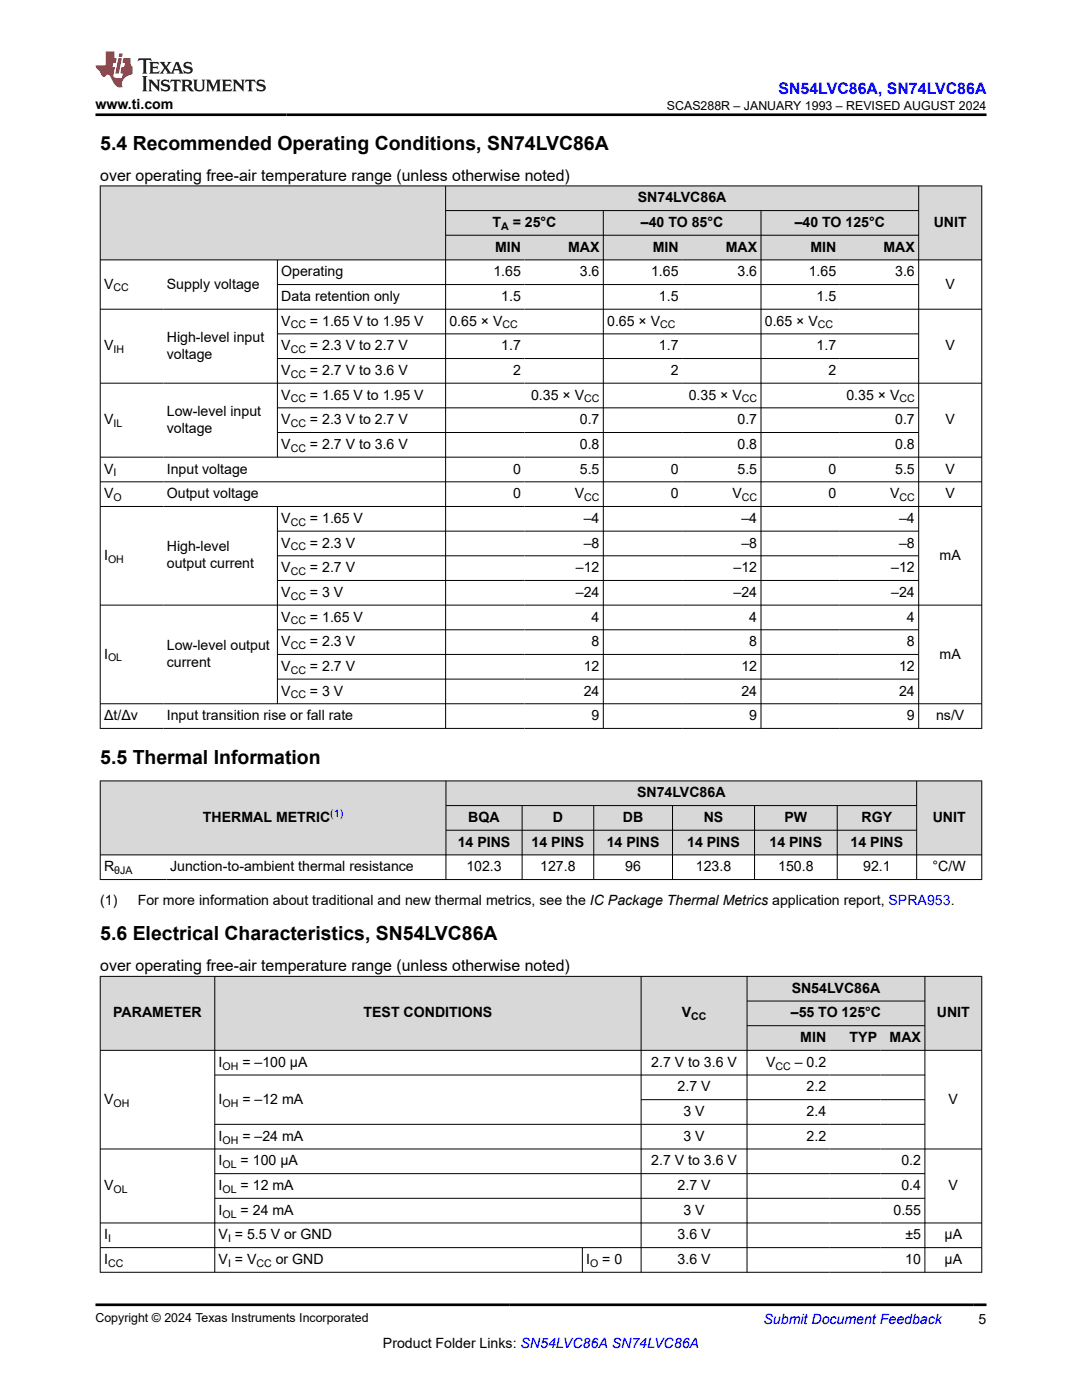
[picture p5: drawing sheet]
<svg xmlns="http://www.w3.org/2000/svg" width="216mm" height="279mm" viewBox="0 0 216 279" stroke-linecap="round" stroke-linejoin="round" font-family="sans-serif">
<defs><g id="words">
<g font-size="3.9">
<text x="20" y="29.9">5.4 Recommended Operating Conditions, SN74LVC86A</text>
<text x="20" y="152.5">5.5 Thermal Information</text>
<text x="20" y="187.7">5.6 Electrical Characteristics, SN54LVC86A</text>
</g>
<text font-size="3.2" fill="#00f" x="155.3" y="18.7">SN54LVC86A, SN74LVC86A</text>
<g font-size="3.2">
<text x="20" y="36.1">over operating free-air temperature range (unless otherwise noted)</text>
<text x="20" y="193.8">over operating free-air temperature range (unless otherwise noted)</text>
</g>
<g font-size="2.8">
<text x="19" y="21.8">www.ti.com</text>
<text x="127.3" y="40.4">SN74LVC86A</text>
<text x="98.3" y="45.3">T</text>
<text x="102.3" y="45.3">= 25°C</text>
<text x="127.9" y="45.3">–40 TO 85°C</text>
<text x="158.6" y="45.3">–40 TO 125°C</text>
<text x="186.3" y="45.3">UNIT</text>
<text x="98.8" y="50.2">MIN</text>
<text x="113.3" y="50.2">MAX</text>
<text x="130.2" y="50.2">MIN</text>
<text x="144.8" y="50.2">MAX</text>
<text x="161.7" y="50.2">MIN</text>
<text x="176.3" y="50.2">MAX</text>
<text x="20.8" y="57.6">V</text>
<text x="33.3" y="57.6">Supply voltage</text>
<text x="56.1" y="55.1">Operating</text>
<text x="98.5" y="55.1">1.65</text>
<text x="115.7" y="55.1">3.6</text>
<text x="129.9" y="55.1">1.65</text>
<text x="147.2" y="55.1">3.6</text>
<text x="161.4" y="55.1">1.65</text>
<text x="178.6" y="55.1">3.6</text>
<text x="188.7" y="57.6">V</text>
<text x="56.1" y="60.1">Data retention only</text>
<text x="56.1" y="65">V</text>
<text x="61.8" y="65">= 1.65 V to 1.95 V</text>
<text x="89.7" y="65">0.65 × V</text>
<text x="100" y="60.1">1.5</text>
<text x="121.2" y="65">0.65 × V</text>
<text x="131.5" y="60.1">1.5</text>
<text x="152.6" y="65">0.65 × V</text>
<text x="163" y="60.1">1.5</text>
<text x="20.8" y="69.9">V</text>
<text x="33.3" y="68.2">High-level input</text>
<text x="33.3" y="71.6">voltage</text>
<text x="56.1" y="69.9">V</text>
<text x="61.8" y="69.9">= 2.3 V to 2.7 V</text>
<text x="100" y="69.9">1.7</text>
<text x="131.5" y="69.9">1.7</text>
<text x="163" y="69.9">1.7</text>
<text x="188.7" y="69.9">V</text>
<text x="56.1" y="74.8">V</text>
<text x="61.8" y="74.8">= 2.7 V to 3.6 V</text>
<text x="102.4" y="74.8">2</text>
<text x="133.8" y="74.8">2</text>
<text x="165.3" y="74.8">2</text>
<text x="33.3" y="83">Low-level input</text>
<text x="56.1" y="79.7">V</text>
<text x="61.8" y="79.7">= 1.65 V to 1.95 V</text>
<text x="106" y="79.7">0.35 × V</text>
<text x="137.4" y="79.7">0.35 × V</text>
<text x="168.9" y="79.7">0.35 × V</text>
<text x="20.8" y="84.7">V</text>
<text x="33.3" y="86.4">voltage</text>
<text x="56.1" y="84.7">V</text>
<text x="56.1" y="89.6">V</text>
<text x="61.8" y="84.7">= 2.3 V to 2.7 V</text>
<text x="61.8" y="89.6">= 2.7 V to 3.6 V</text>
<text x="115.7" y="84.7">0.7</text>
<text x="115.7" y="89.6">0.8</text>
<text x="147.2" y="84.7">0.7</text>
<text x="147.2" y="89.6">0.8</text>
<text x="178.6" y="84.7">0.7</text>
<text x="178.6" y="89.6">0.8</text>
<text x="188.7" y="84.7">V</text>
<text x="20.8" y="94.5">V</text>
<text x="33.3" y="94.5">Input voltage</text>
<text x="102.4" y="94.5">0</text>
<text x="115.7" y="94.5">5.5</text>
<text x="133.8" y="94.5">0</text>
<text x="147.2" y="94.5">5.5</text>
<text x="165.3" y="94.5">0</text>
<text x="178.6" y="94.5">5.5</text>
<text x="188.7" y="94.5">V</text>
<text x="20.8" y="99.4">V</text>
<text x="33.3" y="99.4">Output voltage</text>
<text x="102.4" y="99.4">0</text>
<text x="114.7" y="99.4">V</text>
<text x="133.8" y="99.4">0</text>
<text x="146.1" y="99.4">V</text>
<text x="165.3" y="99.4">0</text>
<text x="177.6" y="99.4">V</text>
<text x="188.7" y="99.4">V</text>
<text x="56.1" y="104.4">V</text>
<text x="61.8" y="104.4">= 1.65 V</text>
<text x="116.5" y="104.4">–4</text>
<text x="147.9" y="104.4">–4</text>
<text x="179.4" y="104.4">–4</text>
<text x="20.8" y="111.7">I</text>
<text x="33.3" y="110">High-level</text>
<text x="33.3" y="113.4">output current</text>
<text x="56.1" y="109.3">V</text>
<text x="61.8" y="109.3">= 2.3 V</text>
<text x="116.5" y="109.3">–8</text>
<text x="147.9" y="109.3">–8</text>
<text x="179.4" y="109.3">–8</text>
<text x="187.5" y="111.7">mA</text>
<text x="56.1" y="114.2">V</text>
<text x="56.1" y="119.1">V</text>
<text x="61.8" y="114.2">= 2.7 V</text>
<text x="61.8" y="119.1">= 3 V</text>
<text x="114.9" y="114.2">–12</text>
<text x="114.9" y="119.1">–24</text>
<text x="146.4" y="114.2">–12</text>
<text x="146.4" y="119.1">–24</text>
<text x="177.8" y="114.2">–12</text>
<text x="177.8" y="119.1">–24</text>
<text x="56.1" y="124">V</text>
<text x="61.8" y="124">= 1.65 V</text>
<text x="118" y="124">4</text>
<text x="149.5" y="124">4</text>
<text x="181" y="124">4</text>
<text x="20.8" y="131.4">I</text>
<text x="33.3" y="129.7">Low-level output</text>
<text x="56.1" y="129">V</text>
<text x="61.8" y="129">= 2.3 V</text>
<text x="118" y="129">8</text>
<text x="149.5" y="129">8</text>
<text x="181" y="129">8</text>
<text x="187.5" y="131.4">mA</text>
<text x="33.3" y="133.1">current</text>
<text x="56.1" y="133.9">V</text>
<text x="61.8" y="133.9">= 2.7 V</text>
<text x="116.5" y="133.9">12</text>
<text x="147.9" y="133.9">12</text>
<text x="179.4" y="133.9">12</text>
<text x="20.8" y="143.7">Δt/Δv</text>
<text x="33.3" y="143.7">Input transition rise or fall rate</text>
<text x="56.1" y="138.8">V</text>
<text x="61.8" y="138.8">= 3 V</text>
<text x="116.5" y="138.8">24</text>
<text x="118" y="143.7">9</text>
<text x="147.9" y="138.8">24</text>
<text x="149.5" y="143.7">9</text>
<text x="179.4" y="138.8">24</text>
<text x="181" y="143.7">9</text>
<text x="186.8" y="143.7">ns/V</text>
<text x="127.1" y="159.1">SN74LVC86A</text>
<text x="40.5" y="164">THERMAL METRIC</text>
<text x="93.4" y="164">BQA</text>
<text x="110.3" y="164">D</text>
<text x="124.3" y="164">DB</text>
<text x="140.4" y="164">NS</text>
<text x="156.5" y="164">PW</text>
<text x="171.9" y="164">RGY</text>
<text x="186.1" y="164">UNIT</text>
<text x="20.8" y="173.9">R</text>
<text x="34" y="173.9">Junction-to-ambient thermal resistance</text>
<text x="91.3" y="169">14 PINS</text>
<text x="93.1" y="173.9">102.3</text>
<text x="106.1" y="169">14 PINS</text>
<text x="107.8" y="173.9">127.8</text>
<text x="121.1" y="169">14 PINS</text>
<text x="124.8" y="173.9">96</text>
<text x="137.1" y="169">14 PINS</text>
<text x="138.8" y="173.9">123.8</text>
<text x="153.6" y="169">14 PINS</text>
<text x="155.3" y="173.9">150.8</text>
<text x="169.7" y="169">14 PINS</text>
<text x="172.2" y="173.9">92.1</text>
<text x="186.1" y="173.9">°C/W</text>
<text x="20" y="180.7">(1)</text>
<text x="27.5" y="180.7">For more information about traditional and new thermal metrics, see the IC Package Thermal Metrics application report, SPRA953.</text>
<text x="22.6" y="203.1">PARAMETER</text>
<text x="72.5" y="203.1">TEST CONDITIONS</text>
<text x="136" y="203.1">V</text>
<text x="157.8" y="203.1">–55 TO 125°C</text>
<text x="158" y="198.1">SN54LVC86A</text>
<text x="186.9" y="203.1">UNIT</text>
<text x="159.7" y="208">MIN</text>
<text x="169.5" y="208">TYP</text>
<text x="177.5" y="208">MAX</text>
<text x="43.6" y="212.9">I</text>
<text x="48.4" y="212.9">= –100 μA</text>
<text x="129.9" y="212.9">2.7 V to 3.6 V</text>
<text x="152.9" y="212.9">V</text>
<text x="158.6" y="212.9">– 0.2</text>
<text x="20.8" y="220.3">V</text>
<text x="43.6" y="220.3">I</text>
<text x="48.4" y="220.3">= –12 mA</text>
<text x="135.2" y="217.8">2.7 V</text>
<text x="160.9" y="217.8">2.2</text>
<text x="189.3" y="220.3">V</text>
<text x="43.6" y="227.7">I</text>
<text x="48.4" y="227.7">= –24 mA</text>
<text x="136.4" y="222.7">3 V</text>
<text x="136.4" y="227.7">3 V</text>
<text x="160.9" y="222.7">2.4</text>
<text x="160.9" y="227.7">2.2</text>
<text x="43.6" y="232.6">I</text>
<text x="48" y="232.6">= 100 μA</text>
<text x="129.9" y="232.6">2.7 V to 3.6 V</text>
<text x="179.9" y="232.6">0.2</text>
<text x="20.8" y="237.5">V</text>
<text x="43.6" y="237.5">I</text>
<text x="48" y="237.5">= 12 mA</text>
<text x="135.2" y="237.5">2.7 V</text>
<text x="179.9" y="237.5">0.4</text>
<text x="189.3" y="237.5">V</text>
<text x="43.6" y="242.4">I</text>
<text x="48" y="242.4">= 24 mA</text>
<text x="136.4" y="242.4">3 V</text>
<text x="178.3" y="242.4">0.55</text>
<text x="20.8" y="247.3">I</text>
<text x="43.6" y="247.3">V = 5.5 V or GND</text>
<text x="135.2" y="247.3">3.6 V</text>
<text x="180.7" y="247.3">±5</text>
<text x="188.5" y="247.3">μA</text>
<text x="20.8" y="252.3">I</text>
<text x="43.6" y="252.3">V = V</text>
<text x="55" y="252.3">or GND</text>
<text x="117" y="252.3">I</text>
<text x="120.2" y="252.3">= 0</text>
<text x="135.2" y="252.3">3.6 V</text>
<text x="180.6" y="252.3">10</text>
<text x="188.5" y="252.3">μA</text>
<text x="76.4" y="269">Product Folder Links: SN54LVC86A SN74LVC86A</text>
<text x="195.3" y="264.2">5</text>
</g>
<text font-size="2.8" fill="#00f" x="152.4" y="264.2">Submit Document Feedback</text>
<g font-size="2.5">
<text x="133.1" y="21.9">SCAS288R – JANUARY 1993 – REVISED AUGUST 2024</text>
<text x="19" y="263.9">Copyright © 2024 Texas Instruments Incorporated</text>
</g>
<g font-size="2.1">
<text x="100" y="45.9">A</text>
<text x="22.6" y="58.2">CC</text>
<text x="58" y="65.5">CC</text>
<text x="100.3" y="65.5">CC</text>
<text x="131.7" y="65.5">CC</text>
<text x="163.2" y="65.5">CC</text>
<text x="22.6" y="70.5">IH</text>
<text x="58" y="70.5">CC</text>
<text x="58" y="75.4">CC</text>
<text x="58" y="80.3">CC</text>
<text x="116.6" y="80.3">CC</text>
<text x="148" y="80.3">CC</text>
<text x="179.5" y="80.3">CC</text>
<text x="22.6" y="85.2">IL</text>
<text x="58" y="85.2">CC</text>
<text x="22.6" y="95.1">I</text>
<text x="58" y="90.2">CC</text>
<text x="22.6" y="100">O</text>
<text x="116.6" y="100">CC</text>
<text x="148" y="100">CC</text>
<text x="179.5" y="100">CC</text>
<text x="58" y="104.9">CC</text>
<text x="21.6" y="112.3">OH</text>
<text x="58" y="109.8">CC</text>
<text x="58" y="114.8">CC</text>
<text x="58" y="119.7">CC</text>
<text x="58" y="124.6">CC</text>
<text x="21.6" y="132">OL</text>
<text x="58" y="129.5">CC</text>
<text x="58" y="134.4">CC</text>
<text x="58" y="139.4">CC</text>
<text x="22.8" y="174.5">θJA</text>
<text x="137.9" y="203.6">CC</text>
<text x="44.4" y="213.5">OH</text>
<text x="154.7" y="213.5">CC</text>
<text x="22.6" y="220.8">OH</text>
<text x="44.4" y="220.8">OH</text>
<text x="44.4" y="228.2">OH</text>
<text x="44.4" y="233.1">OL</text>
<text x="22.6" y="238.1">OL</text>
<text x="44.4" y="238.1">OL</text>
<text x="44.4" y="243">OL</text>
<text x="21.6" y="247.9">I</text>
<text x="45.5" y="247.9">I</text>
<text x="21.6" y="252.8">CC</text>
<text x="45.5" y="252.8">I</text>
<text x="51.2" y="252.8">CC</text>
<text x="117.8" y="252.8">O</text>
</g>
<text font-size="2.1" fill="#00f" x="65.9" y="163.1">(1)</text>
</g></defs>
<g fill="#d8d8d8">
<path d="M20 37.1h175.9v4.9h-175.9z" fill-rule="evenodd"/>
<path d="M20.1 37.2h68.8v14.6h-68.8z" fill-rule="evenodd"/>
<path d="M89 37.2h94.3v4.8h-94.3z" fill-rule="evenodd"/>
<path d="M183.4 37.2h12.4v14.6h-12.4z" fill-rule="evenodd"/>
<path d="M89 42.1h31.3v4.8h-31.3z" fill-rule="evenodd"/>
<path d="M120.4 42.1h31.4v4.8h-31.4z" fill-rule="evenodd"/>
<path d="M151.9 42.1h31.4v4.8h-31.4z" fill-rule="evenodd"/>
<path d="M89 47h15.7v4.8h-15.7z" fill-rule="evenodd"/>
<path d="M104.7 47h15.6v4.8h-15.6z" fill-rule="evenodd"/>
<path d="M120.4 47h15.7v4.8h-15.7z" fill-rule="evenodd"/>
<path d="M136.1 47h15.7v4.8h-15.7z" fill-rule="evenodd"/>
<path d="M151.9 47h15.7v4.8h-15.7z" fill-rule="evenodd"/>
<path d="M167.6 47h15.7v4.8h-15.7z" fill-rule="evenodd"/>
</g>
<g fill="none" stroke="#000" stroke-width=".2">
<path d="M19.9 37.1h176.1M20 37v108.4M88.9 37v108.4M183.3 37v108.4M195.9 37v108.4M19.9 51.9h176.1M55.4 51.9v39.4M55.4 56.8h128M88.9 42h94.5M88.9 46.9h94.5M120.4 42v103.4M151.8 42v103.4"/>
<path d="M19.9 61.7h176.1M19.9 76.5h176.1M55.4 66.6h128M55.4 71.6h128M19.9 91.2h176.1M19.9 96.2h176.1M55.4 81.4h128M55.4 86.3h128M19.9 101.1h176.1M55.4 101.1v39.4M55.4 106h128M55.4 110.9h128"/>
<path d="M55.4 115.8h128M19.9 120.8h176.1M55.4 125.7h128M55.4 130.6h128M55.4 135.5h128M19.9 140.4h176.1M19.9 145.4h176.1"/>
</g>
<g fill="#d8d8d8">
<path d="M20 155.8h175.9v5h-175.9z" fill-rule="evenodd"/>
<path d="M20.1 155.9h68.8v14.7h-68.8z" fill-rule="evenodd"/>
<path d="M89 155.9h93.8v4.8h-93.8z" fill-rule="evenodd"/>
<path d="M183 155.9h12.8v14.7h-12.8z" fill-rule="evenodd"/>
<path d="M89 160.8h15.1v4.8h-15.1z" fill-rule="evenodd"/>
<path d="M104.2 160.8h14.2v4.8h-14.2z" fill-rule="evenodd"/>
<path d="M118.5 160.8h15.6v4.8h-15.6z" fill-rule="evenodd"/>
<path d="M134.3 160.8h16.2v4.8h-16.2z" fill-rule="evenodd"/>
<path d="M150.6 160.8h16.4v4.8h-16.4z" fill-rule="evenodd"/>
<path d="M167.1 160.8h15.7v4.8h-15.7z" fill-rule="evenodd"/>
<path d="M89 165.8h15.1v4.8h-15.1z" fill-rule="evenodd"/>
<path d="M104.2 165.8h14.2v4.8h-14.2z" fill-rule="evenodd"/>
<path d="M118.5 165.8h15.6v4.8h-15.6z" fill-rule="evenodd"/>
<path d="M134.3 165.8h16.2v4.8h-16.2z" fill-rule="evenodd"/>
<path d="M150.6 165.8h16.4v4.8h-16.4z" fill-rule="evenodd"/>
<path d="M167.1 165.8h15.7v4.8h-15.7z" fill-rule="evenodd"/>
</g>
<g fill="none" stroke="#000" stroke-width=".2">
<path d="M19.9 155.8h176.1M20 155.8v19.8M89 155.8v19.8M182.9 155.8v19.8M195.9 155.8v19.8M19.9 170.6h176.1M19.9 175.5h176.1M89 160.8h94M89 165.7h94M104.2 160.8v14.8M118.5 160.8v14.8M134.2 160.8v14.8"/>
<path d="M150.6 160.8v14.8M167.1 160.8v14.8"/>
</g>
<g fill="#d8d8d8">
<path d="M20 194.9h175.9v4.9h-175.9z" fill-rule="evenodd"/>
<path d="M20.1 194.9h22.7v14.7h-22.7z" fill-rule="evenodd"/>
<path d="M42.9 194.9h85v14.7h-85z" fill-rule="evenodd"/>
<path d="M128 194.9h21v14.7h-21z" fill-rule="evenodd"/>
<path d="M149.1 194.9h35.4v4.8h-35.4z" fill-rule="evenodd"/>
<path d="M184.6 194.9h11.2v14.7h-11.2z" fill-rule="evenodd"/>
<path d="M149.1 199.8h35.4v4.8h-35.4z" fill-rule="evenodd"/>
<path d="M149.1 204.8h16.5v4.8h-16.5z" fill-rule="evenodd"/>
<path d="M165.6 204.8h10.1v4.8h-10.1z" fill-rule="evenodd"/>
<path d="M175.7 204.8h8.8v4.8h-8.8z" fill-rule="evenodd"/>
</g>
<g fill="none" stroke="#000" stroke-width=".2">
<path d="M19.9 194.9h176.1M20 194.8v59.2M42.9 194.8v59.2M127.9 194.8v59.2M149.1 194.8v59.2M149.1 199.8h35.5M184.6 194.8v59.2M195.9 194.8v59.2M19.9 209.6h176.1M42.9 214.5h141.7M127.9 219.5h56.7M149.1 204.7h35.5"/>
<path d="M19.9 229.3h176.1M42.9 224.4h141.7M42.9 234.2h141.7M42.9 239.1h141.7M19.9 244.1h176.1M19.9 249h176.1M19.9 253.9h176.1M116.2 249v5"/>
</g>
<path d="M27.7 11.6l-.2 .6 .5-.2h.6v.1v2.2l-.2 .4h1l-.2-.4v-2.2v-.1h.5l.5 .2-.1-.6zM29.8 12.4l.2 .3v1.6l-.2 .4h1.9l.1-.6a1.08 1.08 0 0 1-1.3 .2v-.7h.6l.4 .2v-.7l-.4 .2h-.6v-.5l.2-.2a1 1 0 0 1 1 .3l-.1-.5zM31.8 12.4l1 1.1-1 1.2h.9l-.2-.2 .4-.8 .5 .8-.2 .2h1.6l-.2-.2 .1-.5h1l.1 .5-.1 .2h.9l-.2-.4-.8-1.9h-.5l-1 2.1-.8-1.1 .9-1h-.8l.2 .2-.5 .6-.3-.6 .1-.2zM35.2 12.8l.4 1h-.8zM36.8 12.5a.65 .65 0 0 0-.2 .7 .65 .65 0 0 0 .6 .5l.7 .1 .1 .3a.79 .79 0 0 1-.7 .4 .79 .79 0 0 1-.7-.5l.1 .7 .2-.1a.93 .93 0 0 0 1.1 0 .93 .93 0 0 0 .4-.9 1.46 1.46 0 0 0-1.2-.6l-.1-.3a1.09 1.09 0 0 1 1.2 .2l-.2-.6-.1 .1-.6-.2zM28.4 15.2l.2 .4v2.2l-.2 .4h1l-.2-.4v-2.2l.2-.4zM29.6 15.9l.2 .4v1.5l-.2 .4h.8l-.3-.4v-1.3l1.7 1.8v-2l.2-.4h-.8l.2 .2 .1 1.1-1.2-1.3zM32.3 16a.65 .65 0 0 0-.2 .8 .65 .65 0 0 0 .7 .4l.6 .2 .1 .2a.79 .79 0 0 1-.7 .4 .79 .79 0 0 1-.7-.5l.1 .7 .2-.1a.93 .93 0 0 0 1.1 .1 .93 .93 0 0 0 .4-1 1.46 1.46 0 0 0-1.2-.5l-.1-.4a1.09 1.09 0 0 1 1.2 .2l-.2-.6-.1 .1-.6-.1zM34.1 15.9l-.1 .6a.63 .63 0 0 1 .7-.3l.1 1.6-.3 .4h1l-.2-.4v-1.6a.66 .66 0 0 1 .8 .3l-.1-.6zM36.2 15.9l.2 .4v1.5l-.2 .4h.9l-.2-.2v-.7h.5l.1 .2a.79 .79 0 0 0 1.2 .6l-1-.9a.61 .61 0 0 0 .6-.6 .61 .61 0 0 0-.5-.7zM36.9 16.2h.2a.47 .47 0 0 1 .5 .1 .47 .47 0 0 1 .1 .5l-.2 .1-.6 .1zM38.5 15.9l.2 .2a2.27 2.27 0 0 0 .4 2 1.04 1.04 0 0 0 1.7-.7v-1.3l.2-.2h-.8l.2 .4v1.1a.6 .6 0 0 1-.6 .6 .6 .6 0 0 1-.6-.6v-1.1l.3-.4zM41.1 15.9l.2 .4v1.5l-.2 .4h.7l-.2-.4v-1.4l.9 1.9 .8-1.9v1.4l-.2 .4h1l-.3-.4v-1.5l.3-.4h-.8l-.7 1.5-.7-1.5zM44.3 15.9l.2 .4v1.5l-.2 .4h1.9l.1-.6a1.09 1.09 0 0 1-1.3 .2v-.7h.6l.4 .2v-.6l-.4 .2h-.6v-.6l.2-.1a1.01 1.01 0 0 1 1 .3l-.1-.6zM46.4 15.9l.3 .4v1.5l-.3 .4h.8l-.2-.4v-1.3l1.6 1.8v-2l.2-.4h-.7l.2 .2v1.1l-1.2-1.3zM49 15.9l-.1 .6a.63 .63 0 0 1 .8-.3v1.6l-.3 .4h1l-.2-.4v-1.6a.66 .66 0 0 1 .8 .3l-.1-.6zM51.4 16a.65 .65 0 0 0-.2 .8 .65 .65 0 0 0 .6 .4l.6 .2 .2 .2a.79 .79 0 0 1-.8 .4 .79 .79 0 0 1-.6-.5l.1 .7 .2-.1a.93 .93 0 0 0 1 .1 .93 .93 0 0 0 .5-1 1.46 1.46 0 0 0-1.3-.5l-.1-.4a1.09 1.09 0 0 1 1.3 .2l-.2-.6-.2 .1-.5-.1z" fill="#231f20"/>
<path d="M21.1 10.3v2.7h-2.1l.1 .4 .9 1a.95 .95 0 0 0 .9 .9 .59 .59 0 0 1 .6-.4 .59 .59 0 0 1 .5 .3l.4 .8a1.59 1.59 0 0 0 2.1 1.4 1.61 1.61 0 0 1 1-2.3l1-.3-.1-1.5a1.59 1.59 0 0 1-.4-1.7h-1.4l-.2 .9h.5l-.1 .9h-.5l-.2 .9v.3l.4 .1-.2 .9h-.6a.73 .73 0 0 1-1.1-.7l.3-1.5h-.5l.2-.9h.5l.2-.9h-.5v-1.3zM23.6 11.6l-.6 3.1h.7l.6-3.1zM23.8 10.7l-.1 .6h.7l.1-.6z" fill="#ed1c24"/>
<path d="M19 22.9h177.8M19 260.4h177.8" fill="none" stroke="#000" stroke-width=".53"/>
<use href="#words"/>
</svg>
